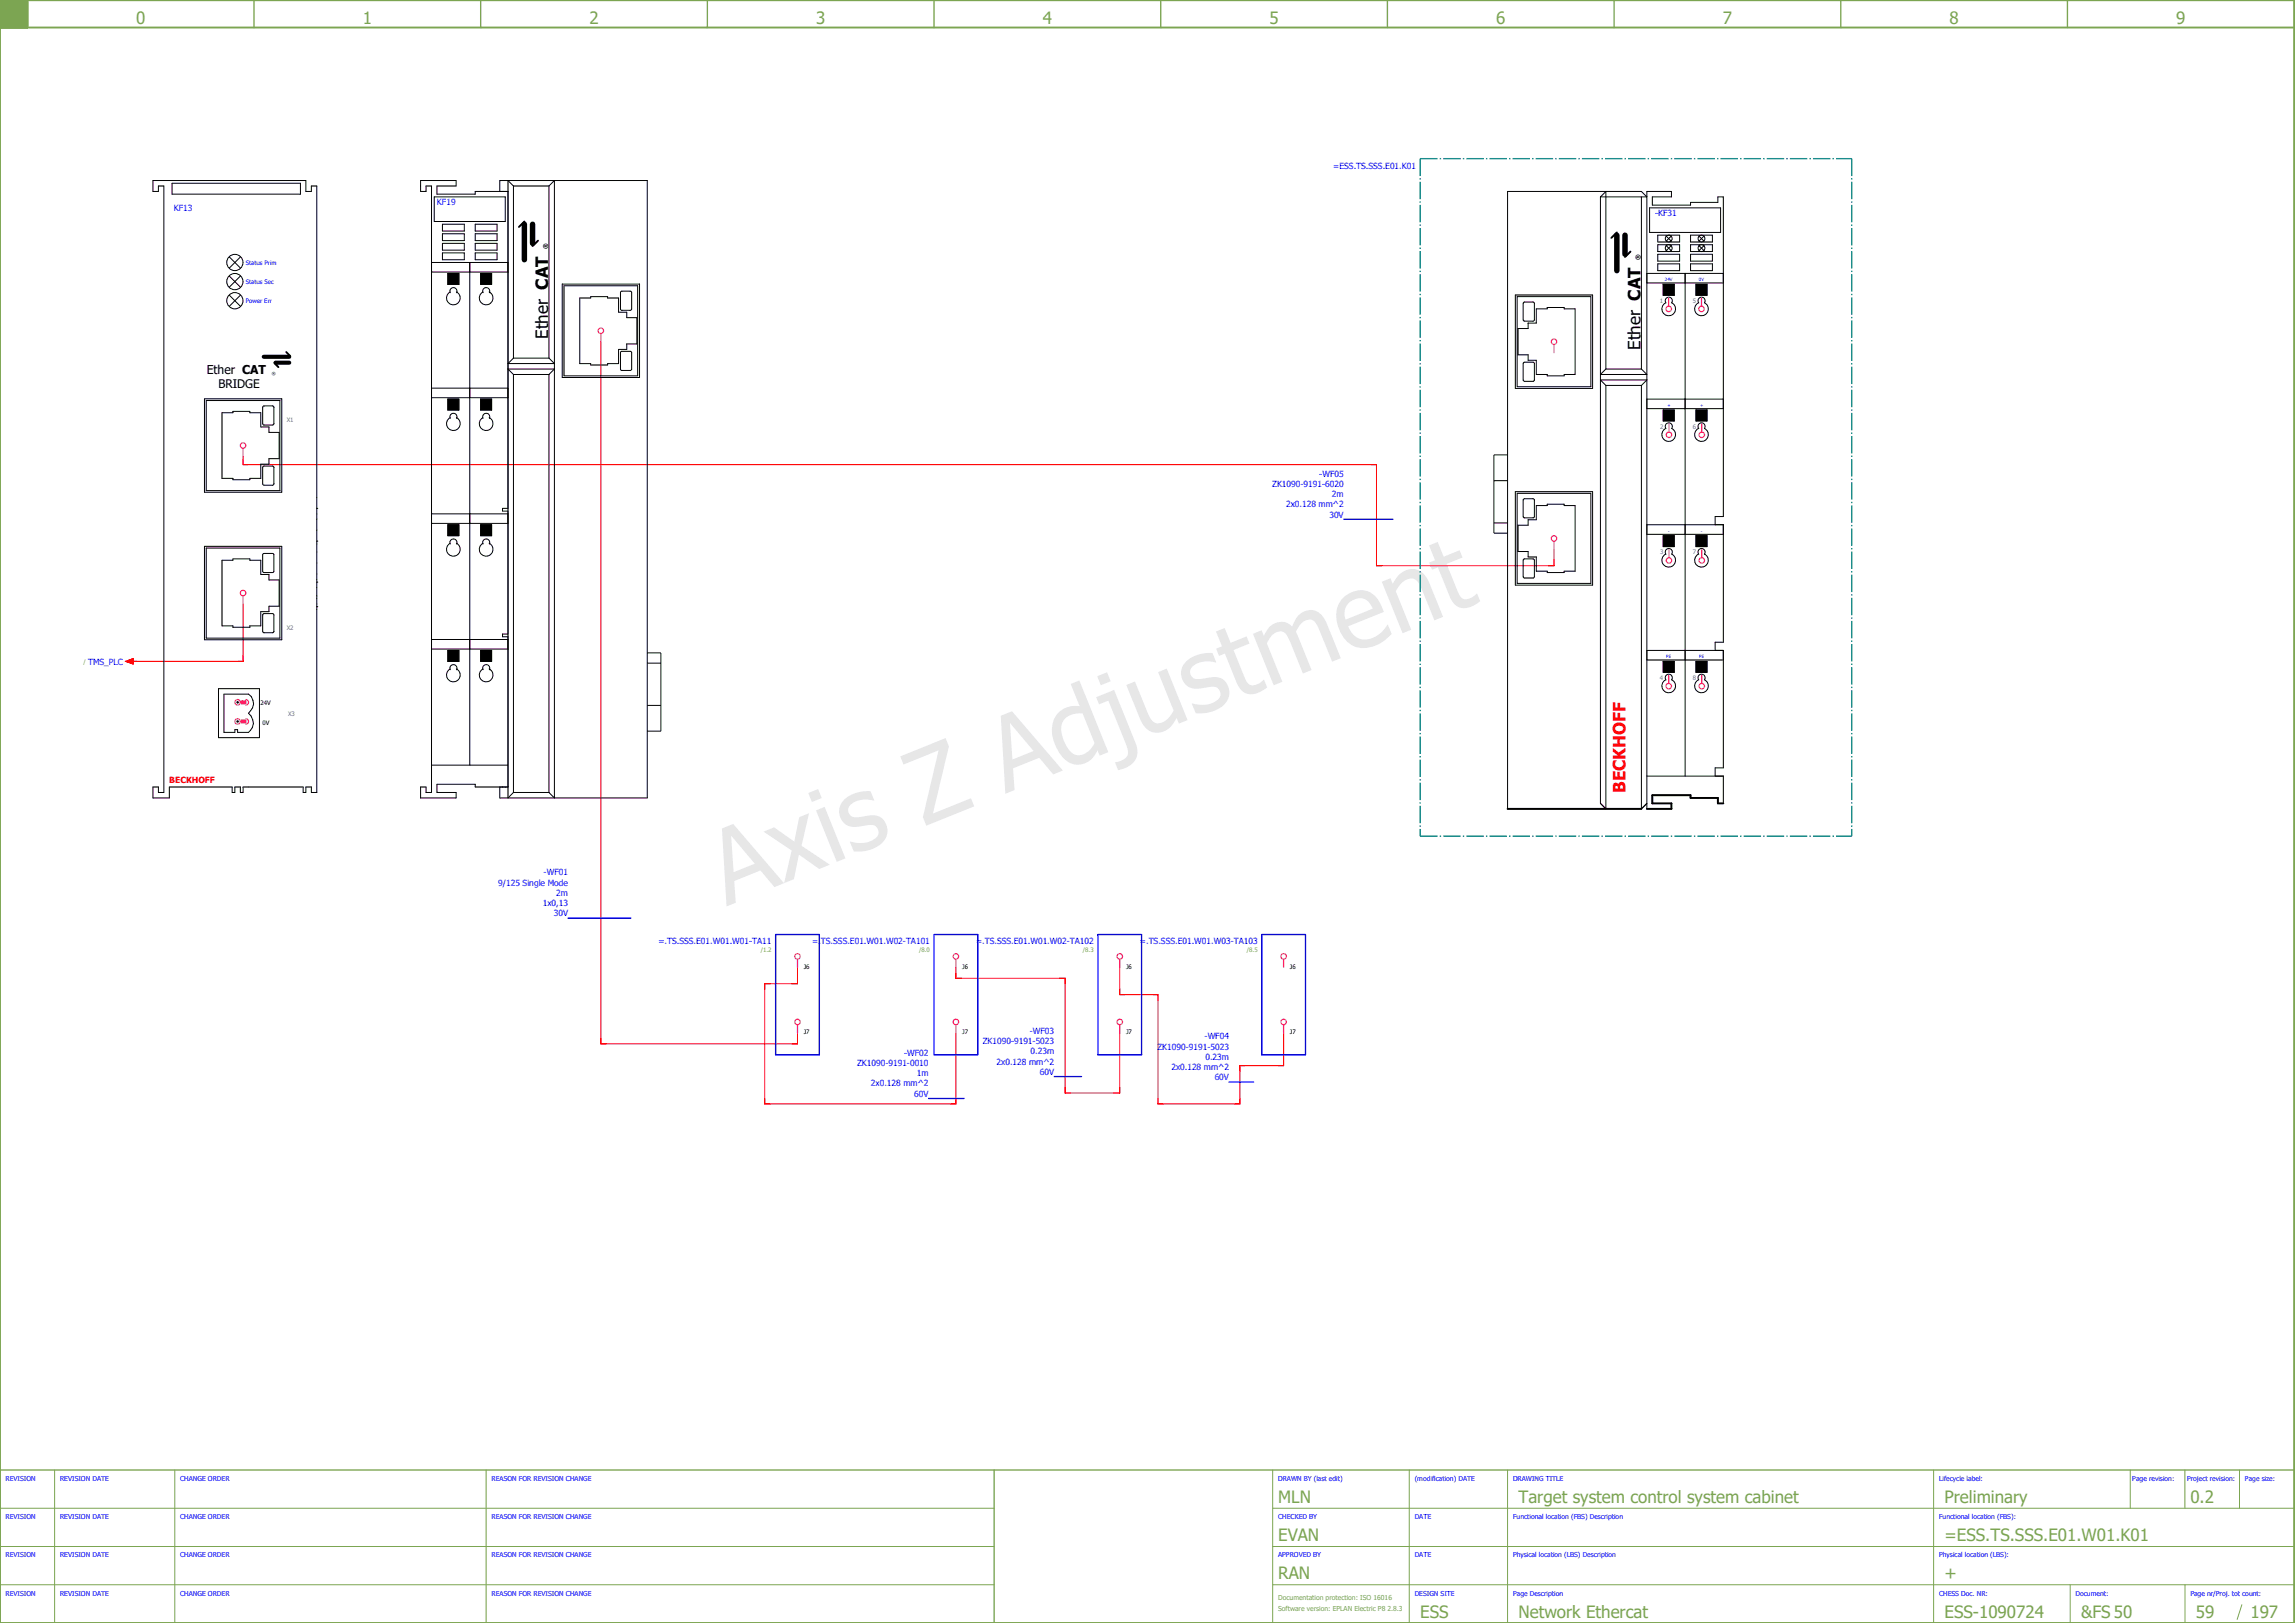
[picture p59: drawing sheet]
<svg xmlns="http://www.w3.org/2000/svg" width="420mm" height="297mm" viewBox="0 0 420 297" stroke-linecap="round" stroke-linejoin="round" font-family="sans-serif">
<defs><g id="words">
<text font-size="18.6" fill="#e7e7e7" x="133.1" y="165.9" transform="rotate(-22 133.1 165.9)">Axis Z Adjustment</text>
<g font-size="3.1" fill="#7ca552">
<text x="24.9" y="4.4">0</text>
<text x="66.4" y="4.4">1</text>
<text x="107.9" y="4.4">2</text>
<text x="149.4" y="4.4">3</text>
<text x="190.9" y="4.4">4</text>
<text x="232.4" y="4.4">5</text>
<text x="273.9" y="4.4">6</text>
<text x="315.4" y="4.4">7</text>
<text x="356.9" y="4.4">8</text>
<text x="398.4" y="4.4">9</text>
<text x="234" y="275">MLN</text>
<text x="278" y="275">Target system control system cabinet</text>
<text x="356" y="275">Preliminary</text>
<text x="401" y="275">0.2</text>
<text x="234" y="282">EVAN</text>
<text x="356" y="282">=ESS.TS.SSS.E01.W01.K01</text>
<text x="234" y="289">RAN</text>
<text x="356" y="289">+</text>
<text x="260" y="296">ESS</text>
<text x="278" y="296">Network Ethercat</text>
<text x="356" y="296">ESS-1090724</text>
<text x="381" y="296">&amp;FS 50</text>
<text x="402" y="296">59</text>
<text x="412" y="296">197</text>
</g>
<g font-size="3.1">
<text x="100.4" y="62" transform="rotate(-90 100.4 62)">Ether CAT</text>
<text x="300.4" y="64" transform="rotate(-90 300.4 64)">Ether CAT</text>
</g>
<text font-size="3.1" fill="#f00" x="297.6" y="145.1" transform="rotate(-90 297.6 145.1)">BECKHOFF</text>
<g font-size="2.2">
<text x="37.8" y="68.4">Ether CAT</text>
<text x="40" y="71.1">BRIDGE</text>
</g>
<g font-size="1.6" fill="#00f">
<text x="244.1" y="30.8">=ESS.TS.SSS.E01.K01</text>
<text x="31.8" y="38.6">KF13</text>
<text x="80" y="37.6">KF19</text>
<text x="303" y="39.6">-KF31</text>
<text x="232.9" y="89.1">ZK1090-9191-6020</text>
<text x="241.5" y="87.2">-WF05</text>
<text x="235.5" y="92.8">2x0.128 mm^2</text>
<text x="243.4" y="94.7">30V</text>
<text x="243.8" y="91">2m</text>
<text x="16.1" y="121.7">TMS_PLC</text>
<text x="99.5" y="160.2">-WF01</text>
<text x="91.2" y="162.1">9/125 Single Mode</text>
<text x="99.4" y="165.8">1x0,13</text>
<text x="101.4" y="167.7">30V</text>
<text x="101.8" y="164">2m</text>
<text x="120.5" y="172.8">=.TS.SSS.E01.W01.W01-TA11</text>
<text x="148.7" y="172.8">=.TS.SSS.E01.W01.W02-TA101</text>
<text x="178.7" y="172.8">=.TS.SSS.E01.W01.W02-TA102</text>
<text x="208.7" y="172.8">=.TS.SSS.E01.W01.W03-TA103</text>
<text x="179.9" y="191.1">ZK1090-9191-5023</text>
<text x="188.5" y="189.2">-WF03</text>
<text x="220.5" y="190.2">-WF04</text>
<text x="156.9" y="195.1">ZK1090-9191-0010</text>
<text x="165.5" y="193.2">-WF02</text>
<text x="167.8" y="197">1m</text>
<text x="182.5" y="194.8">2x0.128 mm^2</text>
<text x="188.7" y="193">0.23m</text>
<text x="190.4" y="196.7">60V</text>
<text x="211.9" y="192.1">ZK1090-9191-5023</text>
<text x="214.5" y="195.8">2x0.128 mm^2</text>
<text x="220.7" y="194">0.23m</text>
<text x="222.4" y="197.7">60V</text>
<text x="159.5" y="198.8">2x0.128 mm^2</text>
<text x="167.4" y="200.7">60V</text>
</g>
<text font-size="1.6" fill="#f00" x="31" y="143.3">BECKHOFF</text>
<g font-size="1.2" fill="#00f">
<text x="1" y="271">REVISION</text>
<text x="11" y="271">REVISION DATE</text>
<text x="33" y="271">CHANGE ORDER</text>
<text x="90" y="271">REASON FOR REVISION CHANGE</text>
<text x="234" y="271">DRAWN BY (last edit)</text>
<text x="259" y="271">(modification) DATE</text>
<text x="277" y="271">DRAWING TITLE</text>
<text x="355" y="271">Lifecycle label:</text>
<text x="390.4" y="271">Page revision:</text>
<text x="400.4" y="271">Project revision:</text>
<text x="411" y="271">Page size:</text>
<text x="1" y="278">REVISION</text>
<text x="11" y="278">REVISION DATE</text>
<text x="33" y="278">CHANGE ORDER</text>
<text x="90" y="278">REASON FOR REVISION CHANGE</text>
<text x="234" y="278">CHECKED BY</text>
<text x="259" y="278">DATE</text>
<text x="277" y="278">Functional location (FBS) Description</text>
<text x="355" y="278">Functional location (FBS):</text>
<text x="1" y="285">REVISION</text>
<text x="11" y="285">REVISION DATE</text>
<text x="33" y="285">CHANGE ORDER</text>
<text x="90" y="285">REASON FOR REVISION CHANGE</text>
<text x="234" y="285">APPROVED BY</text>
<text x="259" y="285">DATE</text>
<text x="277" y="285">Physical location (LBS) Description</text>
<text x="355" y="285">Physical location (LBS):</text>
<text x="1" y="292">REVISION</text>
<text x="11" y="292">REVISION DATE</text>
<text x="33" y="292">CHANGE ORDER</text>
<text x="90" y="292">REASON FOR REVISION CHANGE</text>
<text x="259" y="292">DESIGN SITE</text>
<text x="277" y="292">Page Description</text>
<text x="355" y="292">CHESS Doc. NR:</text>
<text x="380" y="292">Document:</text>
<text x="401" y="292">Page nr/Proj. tot count:</text>
</g>
<g font-size="1.2" fill="#7ca552">
<text x="234" y="292.8">Documentation protection: ISO 16016</text>
<text x="234" y="294.8">Software version: EPLAN Electric P8 2.8.3</text>
</g>
<g font-size="1.1">
<text x="100.3" y="45.5" transform="rotate(-90 100.3 45.5)">®</text>
<text x="300.3" y="47.5" transform="rotate(-90 300.3 47.5)">®</text>
<text x="47.7" y="129">24V</text>
<text x="48.1" y="132.7">0V</text>
<text x="147.1" y="177.3">J6</text>
<text x="176.2" y="177.3">J6</text>
<text x="206.1" y="177.3">J6</text>
<text x="236.2" y="177.3">J6</text>
<text x="147.1" y="189.3">J7</text>
<text x="176.2" y="189.3">J7</text>
<text x="206.1" y="189.3">J7</text>
<text x="236.2" y="189.3">J7</text>
</g>
<g font-size="1.1" fill="#00f">
<text x="45" y="52">Status Sec</text>
<text x="45" y="48.5">Status Prim</text>
<text x="45" y="55.5">Power Err</text>
</g>
<g font-size="1.1" fill="#767676">
<text x="303.9" y="55.4">1</text>
<text x="309.9" y="55.4">5</text>
<text x="52.5" y="77.3">X1</text>
<text x="303.9" y="78.4">2</text>
<text x="309.9" y="78.4">6</text>
<text x="303.9" y="101.4">3</text>
<text x="309.9" y="101.4">7</text>
<text x="52.5" y="115.3">X2</text>
<text x="303.9" y="124.4">4</text>
<text x="309.9" y="124.4">8</text>
<text x="52.7" y="131">X3</text>
</g>
<g font-size="1.1" fill="#7ca552">
<text x="15.3" y="121.5">/</text>
<text x="139.3" y="174.3">/1.2</text>
<text x="168.3" y="174.3">/8.0</text>
<text x="198.3" y="174.3">/8.3</text>
<text x="228.3" y="174.3">/8.5</text>
</g>
<g font-size=".8" fill="#00f">
<text x="304.8" y="51.5">24V</text>
<text x="311" y="51.5">0V</text>
<text x="305.3" y="74.5">+</text>
<text x="311.3" y="74.5">+</text>
<text x="305.4" y="97.5">-</text>
<text x="311.4" y="97.5">-</text>
<text x="305.1" y="120.5">PE</text>
<text x="311.1" y="120.5">PE</text>
</g>
<text font-size=".8" x="49.8" y="68.6">®</text>
</g></defs>
<path d="M0 5h420M0 0h420v297h-420zM5 0v5" fill="none" stroke="#7ca552" stroke-width=".35"/>
<path d="M0 5h5M46.5 0v5M88 0v5M129.5 0v5M171 0v5M212.5 0v5M254 0v5M295.5 0v5M337 0v5M378.5 0v5M182 269v28M420 269h-420v28" fill="none" stroke="#7ca552" stroke-width=".25"/>
<path d="M0 0h5v5h-5z" fill="#7ca552" stroke="#7ca552" stroke-width=".18"/>
<g fill="none" stroke="#7ca552" stroke-width=".18">
<path d="M0 276h182M10 269v28M32 269v28M89 269v28M233 276h187M233 269v28M258 269v28M276 269v28M354 269v28M390 269v7M400 269v7M410 269v7"/>
<path d="M0 283h182M0 290h182M233 283h187M233 290h187M379 290v7M400 290v7M410.4 293.6l-.8 2.8"/>
</g>
<path d="M110 62.5v128.5h36v-2M44.5 83.5v1.5h207.5v18.5h32.5v-3M44.5 110.5v10.5h-20.5M23 121l1.4-.5v1zM146 177v3h-6v22h35v-13M175 177v2h20v21h10v-11M205 177v5h7v20h15v-7h8v-6" fill="none" stroke="#f00" stroke-width=".18"/>
<path d="M48.3 65.3h4.7M50.4 66.4h2.6" fill="none" stroke="#000" stroke-width=".75"/>
<path d="M96 40.5l-1 1M98.5 44l-1 1M296 42.5l-1 1M298.5 46l-1 1M50.3 66.5l.7 .7M52.4 64.4l.7 .8M276 148h24.5M315.5 147h-1v-1h-5v-.5h-7v1.5h3.5v1h-4.5" fill="none" stroke="#000" stroke-width=".35"/>
<g fill="none" stroke="#000" stroke-width=".18">
<path d="M28 33h28v2h1v-1h1v111h-1v-1h-1v1h-.5v-1h-11v1h-.5v-1h-1v1h-.5v-1h-11.5v2h-3v-2h1v1h1v-111h-1v1h-1zM31.5 33.5h23.5v2h-23.5zM79.5 36h13v4.5h-13zM91.5 35v-2h27v113h-27v-2M92 35h.1M93 35h-6v.5h-7v-1.5h3.5v-1h-6.5v2h1v-1h1v111h-1v-1h-1v2h6.5v-1h-3.5v-1.5h7v.5h6M94 34h6.5M94 34l-1-1v113l1-1M94 34v31.5M100.5 34l1-1v113l-1-1M100.5 34v31.5M293 36h8.5l-1-1h-24.5v113h24.5"/>
<path d="M293 36v111l1 1v-77.5M293 36l1-1v32.5M300.5 36v31.5M302 38h13v4.5h-13zM42 50.5l2 2M42 47l2 2M42 54l2 2M44 50.5l-2 2M44 47l-2 2M44 54l-2 2M79 49.8h14M79 48h14"/>
<path d="M81 41h4v1.3h-4zM81 42.8h4v1.2h-4zM81 44.5h4v1.3h-4zM81 46.3h4v1.2h-4zM82 50h2v2h-2zM82.4 53.6a.65 .65 0 0 1 .6-1 .65 .65 0 0 1 .6 1M83.5 53.4a1.25 1.25 0 0 1 .5 1.9 1.25 1.25 0 0 1-2 0 1.25 1.25 0 0 1 .4-1.9M86 48v92M87 41h4v1.3h-4zM87 42.8h4v1.2h-4zM87 44.5h4v1.3h-4zM87 46.3h4v1.2h-4z"/>
<path d="M88 50h2v2h-2zM88.4 53.6a.65 .65 0 0 1 .6-1 .65 .65 0 0 1 .6 1M89.5 53.4a1.25 1.25 0 0 1 .5 1.9 1.25 1.25 0 0 1-2 0 1.25 1.25 0 0 1 .4-1.9M102.9 52h14.2v17.1h-14.2zM103.3 52.3h13.4v16.5h-13.4zM106.1 54.5h2v-.2h3.1v.2h2v2.6h1.5v1h1.9v4.9h-1.9v.9h-1.5v2.6h-2v.3h-3.1v-.3h-2zM113.7 53.4h1.9v3.3h-1.9zM277.4 54h14.2v17.1h-14.2zM277.8 54.3h13.4v16.5h-13.4zM278.9 55.4h1.9v3.3h-1.9zM281.3 56.5h2v-.2h3.1v.2h2v12h-2v.3h-3.1v-.3h-2v-2.6h-1.5v-1h-1.9v-4.8h1.9v-1h1.5zM301.5 50h14"/>
<path d="M301.5 51.8h14M303.5 43h4v1.3h-4zM303.5 44.8h4v1.2h-4zM303.5 46.5h4v1.3h-4zM303.5 48.3h4v1.2h-4zM304.5 52h2v2h-2zM304.9 55.4a1.25 1.25 0 0 0-.4 1.9 1.25 1.25 0 0 0 2 0 1.25 1.25 0 0 0-.5-1.9 .65 .65 0 0 0-.1-.9 .65 .65 0 0 0-.8 .1 .65 .65 0 0 0-.1 .8M305 43.2l1 1M305 44.9l1 1M306 43.2l-1 1M306 44.9l-1 1M308.5 50v92"/>
<path d="M309.5 43h4v1.3h-4zM309.5 44.8h4v1.2h-4zM309.5 46.5h4v1.3h-4zM309.5 48.3h4v1.2h-4zM310.5 52h2v2h-2zM310.9 55.4a1.25 1.25 0 0 0-.4 1.9 1.25 1.25 0 0 0 2 0 1.25 1.25 0 0 0-.5-1.9 .65 .65 0 0 0-.1-.9 .65 .65 0 0 0-.8 .1 .65 .65 0 0 0-.1 .8M311 43.2l1 1M311 44.9l1 1M312 43.2l-1 1M312 44.9l-1 1M37.4 73h14.2v17.1h-14.2zM37.8 73.3h13.4v16.5h-13.4z"/>
<path d="M40.6 75.5h2v-.2h3.1v.2h2v2.6h1.5v1h1.9v4.8h-1.9v1h-1.5v2.6h-2v.3h-3.1v-.3h-2zM48.2 74.4h1.9v3.3h-1.9zM79 72.8h14M79 71h14M82 73h2v2h-2zM82.4 76.6a.65 .65 0 0 1 .6-1 .65 .65 0 0 1 .6 1M83.5 76.4a1.25 1.25 0 0 1 .5 1.9 1.25 1.25 0 0 1-2 0 1.25 1.25 0 0 1 .4-1.9M88 73h2v2h-2zM88.4 76.6a.65 .65 0 0 1 .6-1 .65 .65 0 0 1 .6 1M89.5 76.4a1.25 1.25 0 0 1 .5 1.9 1.25 1.25 0 0 1-2 0 1.25 1.25 0 0 1 .4-1.9M94 68.5v76.5M94 68.5h6.5"/>
<path d="M94 65.5h6.5M94 65.5l-1 1h8.5l-1-1M94 68.5l-1-1h8.5l-1 1M100.5 68.5v76.5M113.7 64.4h1.9v3.3h-1.9zM278.9 66.4h1.9v3.3h-1.9zM294 67.5l-1 1h8.5l-1-1M294 67.5h6.5M294 70.5h6.5M294 70.5l-1-1h8.5l-1 1M300.5 70.5v77.5M301.5 73h14"/>
<path d="M301.5 74.8h14M304.5 75h2v2h-2zM304.9 78.4a1.25 1.25 0 0 0-.4 1.9 1.25 1.25 0 0 0 2 0 1.25 1.25 0 0 0-.5-1.9 .65 .65 0 0 0-.1-.9 .65 .65 0 0 0-.8 .1 .65 .65 0 0 0-.1 .8M310.5 75h2v2h-2zM310.9 78.4a1.25 1.25 0 0 0-.4 1.9 1.25 1.25 0 0 0 2 0 1.25 1.25 0 0 0-.5-1.9 .65 .65 0 0 0-.1-.9 .65 .65 0 0 0-.8 .1 .65 .65 0 0 0-.1 .8M37.4 100h14.2v17.1h-14.2zM48.2 85.4h1.9v3.3h-1.9zM58 99h.1M58 93h.1M79 95.8h14M79 94h14M82 96h2v2h-2z"/>
<path d="M82.4 99.6a.65 .65 0 0 1 .6-1 .65 .65 0 0 1 .6 1M83.5 99.4a1.25 1.25 0 0 1 .5 1.9 1.25 1.25 0 0 1-2 0 1.25 1.25 0 0 1 .4-1.9M88 96h2v2h-2zM88.4 99.6a.65 .65 0 0 1 .6-1 .65 .65 0 0 1 .6 1M89.5 99.4a1.25 1.25 0 0 1 .5 1.9 1.25 1.25 0 0 1-2 0 1.25 1.25 0 0 1 .4-1.9M93 93h-1v.5h1M273.5 88h2.5M273.5 95.7h2.5M276 83.3h-2.5v14.3h2.5M277.4 90h14.2v17.1h-14.2zM277.8 90.3h13.4v16.5h-13.4zM278.9 91.4h1.9v3.3h-1.9z"/>
<path d="M281.3 92.5h2v-.2h3.1v.2h2v12h-2v.3h-3.1v-.3h-2v-2.6h-1.5v-1h-1.9v-4.8h1.9v-1h1.5zM301.5 96h14v21.5h-1.5v1.5M301.5 97.8h14M304.5 98h2v2h-2zM310.5 98h2v2h-2zM314 96v-1.5h1.5v-58.5h-1v1h-5v.5h-7v-1.5h3.5v-1h-4.5v113h4.5v-1h-3.5v-1.5h7v.5h5v1h1v-5h-14M37.8 100.3h13.4v16.5h-13.4zM40.6 102.5h2v-.2h3.1v.2h2v2.6h1.5v1h1.9v4.9h-1.9v.9h-1.5v2.6h-2v.3h-3.1v-.3h-2zM48.2 112.4h1.9v3.3h-1.9zM48.2 101.4h1.9v3.3h-1.9zM58 111h.1M58 106.5h.1"/>
<path d="M79 118.8h14M79 117h14M82 119h2v2h-2zM88 119h2v2h-2zM93 116h-1v.5h1M118.5 119.5h2.5v14.3h-2.5M278.9 102.4h1.9v3.3h-1.9zM301.5 119h14v21.5h-1.5v1.5M304.9 101.4a1.25 1.25 0 0 0-.4 1.9 1.25 1.25 0 0 0 2 0 1.25 1.25 0 0 0-.5-1.9 .65 .65 0 0 0-.1-.9 .65 .65 0 0 0-.8 .1 .65 .65 0 0 0-.1 .8M310.9 101.4a1.25 1.25 0 0 0-.4 1.9 1.25 1.25 0 0 0 2 0 1.25 1.25 0 0 0-.5-1.9 .65 .65 0 0 0-.1-.9 .65 .65 0 0 0-.8 .1 .65 .65 0 0 0-.1 .8M40 126h7.5v9h-7.5zM41 127h4.5a2.06 2.06 0 0 1 .4 3l-.4 .5a2.14 2.14 0 0 1 0 3.5h-2v-.5h-.5v.5h-2z"/>
<path d="M82.4 122.6a.65 .65 0 0 1 .6-1 .65 .65 0 0 1 .6 1M83.5 122.4a1.25 1.25 0 0 1 .5 1.9 1.25 1.25 0 0 1-2 0 1.25 1.25 0 0 1 .4-1.9M88.4 122.6a.65 .65 0 0 1 .6-1 .65 .65 0 0 1 .6 1M89.5 122.4a1.25 1.25 0 0 1 .5 1.9 1.25 1.25 0 0 1-2 0 1.25 1.25 0 0 1 .4-1.9M118.5 129.1h2.5M118.5 121.4h2.5M301.5 120.8h14M304.5 121h2v2h-2zM304.9 124.4a1.25 1.25 0 0 0-.4 1.9 1.25 1.25 0 0 0 2 0 1.25 1.25 0 0 0-.5-1.9 .65 .65 0 0 0-.1-.9 .65 .65 0 0 0-.8 .1 .65 .65 0 0 0-.1 .8M310.5 121h2v2h-2zM310.9 124.4a1.25 1.25 0 0 0-.4 1.9 1.25 1.25 0 0 0 2 0 1.25 1.25 0 0 0-.5-1.9 .65 .65 0 0 0-.1-.9 .65 .65 0 0 0-.8 .1 .65 .65 0 0 0-.1 .8M79 140h14"/>
<path d="M94 145h6.5M301.5 147l-1 1"/>
<circle cx="43" cy="48" r="1.49"/>
<circle cx="43" cy="55" r="1.49"/>
<circle cx="43" cy="51.5" r="1.49"/>
<circle cx="305.5" cy="43.7" r=".63"/>
<circle cx="305.5" cy="45.4" r=".63"/>
<circle cx="311.5" cy="43.7" r=".63"/>
<circle cx="311.5" cy="45.4" r=".63"/>
</g>
<g fill="#000">
<circle cx="43.5" cy="132" r=".23"/>
<circle cx="43.5" cy="128.5" r=".23"/>
</g>
<g fill="none" stroke="#f0f" stroke-width=".25">
<path d="M305.5 54.5v1.5M311.5 54.5v1.5M110 61v1.5M284.5 63v1.5M305.6 77.6v1.5M311.6 77.6v1.5M44.5 82v1.5M284.5 99v1.5M44.5 109v1.5M305.6 100.6v1.5M311.6 100.6v1.5M44 128.5h.2"/>
<path d="M44 132h.2M44.2 128.3h.8v.5h-.8zM44.2 131.8h.8v.5h-.8zM45 128a.5 .5 0 0 1 .5 .5 .5 .5 0 0 1-.5 .5M45 131.5a.5 .5 0 0 1 .5 .5 .5 .5 0 0 1-.5 .5M305.5 123.6v1.5M311.6 123.6v1.5M146 175.5v1.5M175 175.5v1.5M205 175.5v1.5M235 175.5v1.5M146 187.5v1.5"/>
<path d="M175 187.5v1.5M205 187.5v1.5M235 187.5v1.5"/>
<circle cx="305.5" cy="56.5" r=".5"/>
<circle cx="311.5" cy="56.5" r=".5"/>
<circle cx="110" cy="60.5" r=".5"/>
<circle cx="284.5" cy="62.5" r=".5"/>
<circle cx="305.6" cy="79.6" r=".5"/>
<circle cx="311.6" cy="79.6" r=".5"/>
<circle cx="44.5" cy="81.5" r=".5"/>
<circle cx="284.5" cy="98.5" r=".5"/>
<circle cx="44.5" cy="108.5" r=".5"/>
<circle cx="305.6" cy="102.6" r=".5"/>
<circle cx="311.6" cy="102.6" r=".5"/>
<circle cx="43.5" cy="128.5" r=".5"/>
<circle cx="43.5" cy="132" r=".5"/>
<circle cx="305.5" cy="125.6" r=".5"/>
<circle cx="311.6" cy="125.6" r=".5"/>
<circle cx="146" cy="175" r=".5"/>
<circle cx="175" cy="175" r=".5"/>
<circle cx="205" cy="175" r=".5"/>
<circle cx="235" cy="175" r=".5"/>
<circle cx="146" cy="187" r=".5"/>
<circle cx="175" cy="187" r=".5"/>
<circle cx="205" cy="187" r=".5"/>
<circle cx="235" cy="187" r=".5"/>
</g>
<g fill="#f0f" stroke="#f0f" stroke-width=".18">
<path d="M44.2 128.3h.8v.5h-.8z"/>
<path d="M44.2 131.8h.8v.5h-.8z"/>
</g>
<path d="M246 95h9M104 168h11.5M142 171h8v22h-8zM171 171h8v22h-8zM201 171h8v22h-8zM231 171h8v22h-8zM193 197h5M225 198h4.5M170 201h6.5" fill="none" stroke="#00f" stroke-width=".25"/>
<g fill="#000" stroke="#000" stroke-width=".18">
<path d="M82 50h2v2h-2zM88 50h2v2h-2zM304.5 52h2v2h-2zM310.5 52h2v2h-2zM82 73h2v2h-2zM88 73h2v2h-2zM304.5 75h2v2h-2zM310.5 75h2v2h-2zM82 96h2v2h-2zM88 96h2v2h-2zM304.5 98h2v2h-2zM310.5 98h2v2h-2z"/>
<path d="M82 119h2v2h-2zM88 119h2v2h-2zM304.5 121h2v2h-2zM310.5 121h2v2h-2z"/>
</g>
<path d="M96 41v6.5M97.5 41v3.5M296 43v6.5M297.5 43v3.5" fill="none" stroke="#000" stroke-width="1"/>
<path d="M260 29h79M260 29v124M339 29v124M260 153h79" fill="none" stroke="#007f7f" stroke-width=".25" stroke-dasharray="3.2 .4 .3 .4" stroke-linecap="butt"/>
<path d="M23 121l1.4-.5v1z" fill="#f00" stroke="#f00" stroke-width=".18"/>
<use href="#words"/>
</svg>
